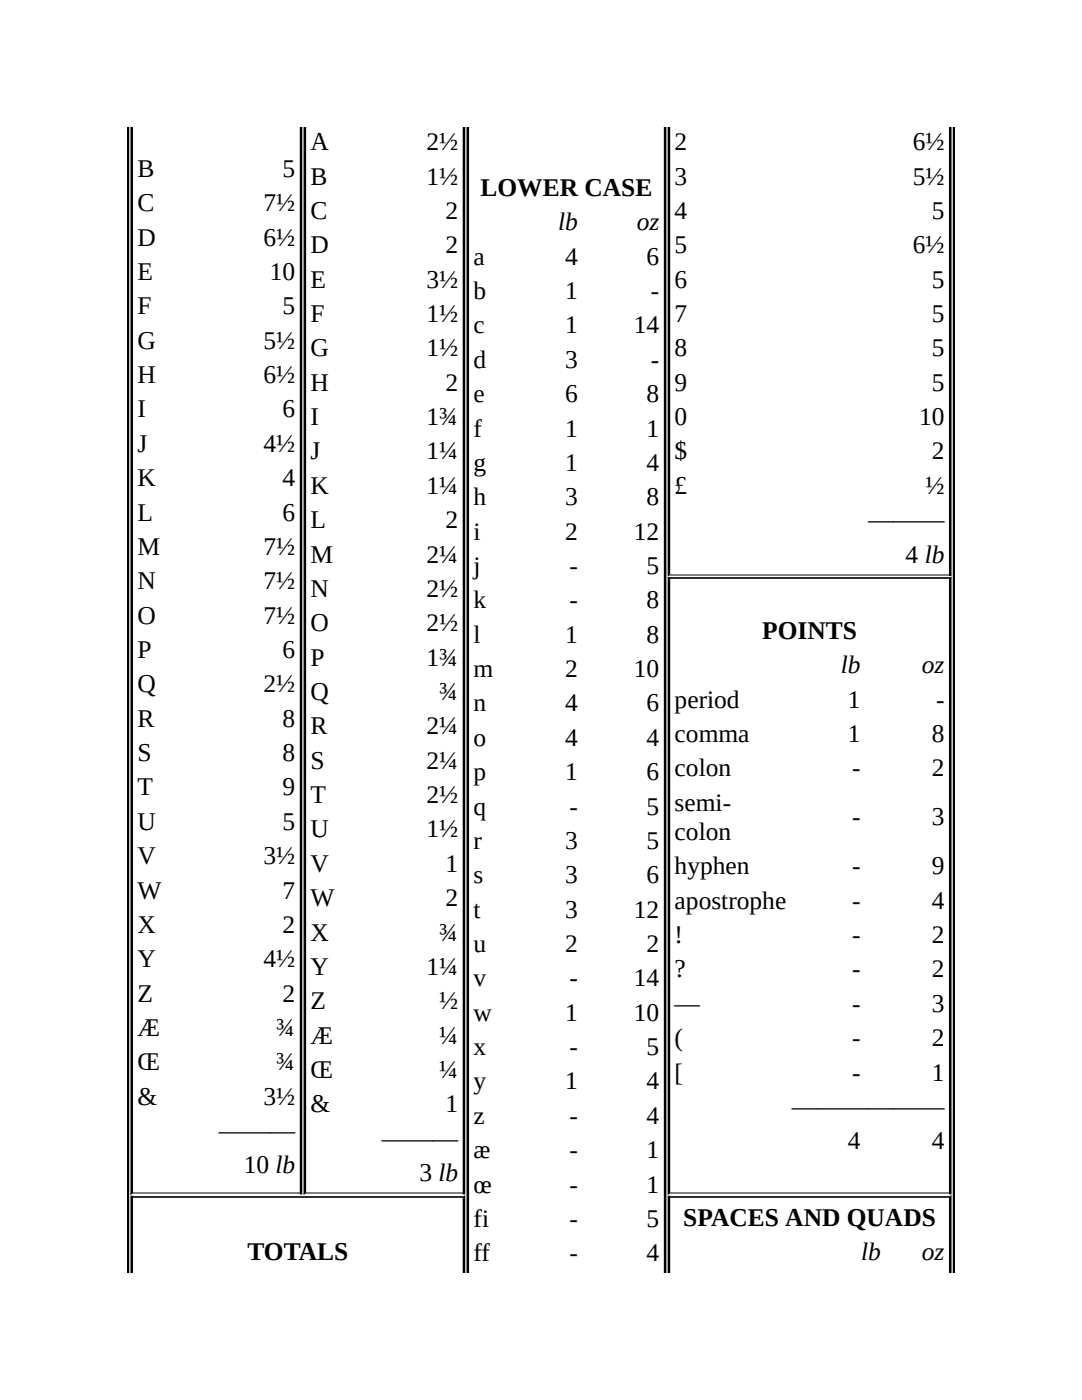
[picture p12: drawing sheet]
<svg xmlns="http://www.w3.org/2000/svg" width="216mm" height="279mm" viewBox="0 0 216 279" stroke-linecap="round" stroke-linejoin="round" font-family="sans-serif">
<defs><g id="words">
<g font-size="5.1">
<text x="62" y="30">A</text>
<text x="85.1" y="30">2½</text>
<text x="134.6" y="30">2</text>
<text x="182.1" y="30">6½</text>
<text x="27.4" y="35.3">B</text>
<text x="56.4" y="35.3">5</text>
<text x="62" y="36.8">B</text>
<text x="85.1" y="36.8">1½</text>
<text x="95.9" y="39.1">LOWER CASE</text>
<text x="134.6" y="36.8">3</text>
<text x="182.1" y="36.8">5½</text>
<text x="27.4" y="42.2">C</text>
<text x="52.6" y="42.2">7½</text>
<text x="62" y="43.7">C</text>
<text x="88.9" y="43.7">2</text>
<text x="111.4" y="46">lb</text>
<text x="127.1" y="46">oz</text>
<text x="134.6" y="43.7">4</text>
<text x="185.9" y="43.7">5</text>
<text x="27.4" y="49">D</text>
<text x="52.6" y="49">6½</text>
<text x="62" y="50.5">D</text>
<text x="88.9" y="50.5">2</text>
<text x="94.5" y="52.8">a</text>
<text x="112.8" y="52.8">4</text>
<text x="129" y="52.8">6</text>
<text x="134.6" y="50.5">5</text>
<text x="182.1" y="50.5">6½</text>
<text x="27.4" y="55.9">E</text>
<text x="53.8" y="55.9">10</text>
<text x="62" y="57.4">E</text>
<text x="85.1" y="57.4">3½</text>
<text x="94.5" y="59.7">b</text>
<text x="112.8" y="59.7">1</text>
<text x="129.9" y="59.7">-</text>
<text x="134.6" y="57.4">6</text>
<text x="185.9" y="57.4">5</text>
<text x="27.4" y="62.7">F</text>
<text x="56.4" y="62.7">5</text>
<text x="62" y="64.3">F</text>
<text x="85.1" y="64.3">1½</text>
<text x="134.6" y="64.3">7</text>
<text x="185.9" y="64.3">5</text>
<text x="27.4" y="69.6">G</text>
<text x="52.6" y="69.6">5½</text>
<text x="62" y="71.1">G</text>
<text x="85.1" y="71.1">1½</text>
<text x="94.5" y="66.5">c</text>
<text x="112.8" y="66.5">1</text>
<text x="126.5" y="66.5">14</text>
<text x="134.6" y="71.1">8</text>
<text x="185.9" y="71.1">5</text>
<text x="27.4" y="76.5">H</text>
<text x="52.6" y="76.5">6½</text>
<text x="62" y="78">H</text>
<text x="88.9" y="78">2</text>
<text x="94.5" y="73.4">d</text>
<text x="112.8" y="73.4">3</text>
<text x="129.9" y="73.4">-</text>
<text x="134.6" y="78">9</text>
<text x="185.9" y="78">5</text>
<text x="27.4" y="83.3">I</text>
<text x="56.4" y="83.3">6</text>
<text x="94.5" y="80.3">e</text>
<text x="112.8" y="80.3">6</text>
<text x="129" y="80.3">8</text>
<text x="62" y="84.8">I</text>
<text x="85.1" y="84.8">1¾</text>
<text x="94.5" y="87.1">f</text>
<text x="112.8" y="87.1">1</text>
<text x="129" y="87.1">1</text>
<text x="134.6" y="84.8">0</text>
<text x="183.4" y="84.8">10</text>
<text x="27.4" y="90.2">J</text>
<text x="52.6" y="90.2">4½</text>
<text x="62" y="91.7">J</text>
<text x="85.1" y="91.7">1¼</text>
<text x="94.5" y="94">g</text>
<text x="112.8" y="94">1</text>
<text x="129" y="94">4</text>
<text x="134.6" y="91.7">$</text>
<text x="185.9" y="91.7">2</text>
<text x="27.4" y="97">K</text>
<text x="56.4" y="97">4</text>
<text x="62" y="98.6">K</text>
<text x="85.1" y="98.6">1¼</text>
<text x="94.5" y="100.8">h</text>
<text x="112.8" y="100.8">3</text>
<text x="129" y="100.8">8</text>
<text x="134.6" y="98.6">£</text>
<text x="184.7" y="98.6">½</text>
<text x="27.4" y="103.9">L</text>
<text x="56.4" y="103.9">6</text>
<text x="62" y="105.4">L</text>
<text x="88.9" y="105.4">2</text>
<text x="94.5" y="107.7">i</text>
<text x="112.8" y="107.7">2</text>
<text x="126.5" y="107.7">12</text>
<text x="173.2" y="105.4">———</text>
<text x="27.4" y="110.7">M</text>
<text x="52.6" y="110.7">7½</text>
<text x="62" y="112.3">M</text>
<text x="85.1" y="112.3">2¼</text>
<text x="180.7" y="112.3">4 lb</text>
<text x="27.4" y="117.6">N</text>
<text x="52.6" y="117.6">7½</text>
<text x="62" y="119.1">N</text>
<text x="85.1" y="119.1">2½</text>
<text x="94.5" y="114.6">j</text>
<text x="113.6" y="114.6">-</text>
<text x="129" y="114.6">5</text>
<text x="27.4" y="124.5">O</text>
<text x="52.6" y="124.5">7½</text>
<text x="62" y="126">O</text>
<text x="85.1" y="126">2½</text>
<text x="94.5" y="121.4">k</text>
<text x="113.6" y="121.4">-</text>
<text x="129" y="121.4">8</text>
<text x="27.4" y="131.3">P</text>
<text x="56.4" y="131.3">6</text>
<text x="94.5" y="128.3">l</text>
<text x="112.8" y="128.3">1</text>
<text x="129" y="128.3">8</text>
<text x="152.1" y="127.5">POINTS</text>
<text x="62" y="132.8">P</text>
<text x="85.1" y="132.8">1¾</text>
<text x="94.5" y="135.1">m</text>
<text x="112.8" y="135.1">2</text>
<text x="126.5" y="135.1">10</text>
<text x="167.8" y="134.4">lb</text>
<text x="184" y="134.4">oz</text>
<text x="27.4" y="138.2">Q</text>
<text x="52.6" y="138.2">2½</text>
<text x="62" y="139.7">Q</text>
<text x="87.6" y="139.7">¾</text>
<text x="94.5" y="142">n</text>
<text x="112.8" y="142">4</text>
<text x="129" y="142">6</text>
<text x="134.6" y="141.2">period</text>
<text x="169.2" y="141.2">1</text>
<text x="186.8" y="141.2">-</text>
<text x="27.4" y="145">R</text>
<text x="56.4" y="145">8</text>
<text x="62" y="146.6">R</text>
<text x="85.1" y="146.6">2¼</text>
<text x="94.5" y="148.8">o</text>
<text x="112.8" y="148.8">4</text>
<text x="129" y="148.8">4</text>
<text x="134.6" y="148.1">comma</text>
<text x="169.2" y="148.1">1</text>
<text x="185.9" y="148.1">8</text>
<text x="27.4" y="151.9">S</text>
<text x="56.4" y="151.9">8</text>
<text x="62" y="153.4">S</text>
<text x="85.1" y="153.4">2¼</text>
<text x="94.5" y="155.7">p</text>
<text x="112.8" y="155.7">1</text>
<text x="129" y="155.7">6</text>
<text x="134.6" y="154.9">colon</text>
<text x="170" y="154.9">-</text>
<text x="185.9" y="154.9">2</text>
<text x="27.4" y="158.8">T</text>
<text x="56.4" y="158.8">9</text>
<text x="62" y="160.3">T</text>
<text x="85.1" y="160.3">2½</text>
<text x="134.6" y="161.8">semi-</text>
<text x="27.4" y="165.6">U</text>
<text x="56.4" y="165.6">5</text>
<text x="62" y="167.1">U</text>
<text x="85.1" y="167.1">1½</text>
<text x="94.5" y="162.6">q</text>
<text x="113.6" y="162.6">-</text>
<text x="129" y="162.6">5</text>
<text x="134.6" y="167.6">colon</text>
<text x="170" y="164.6">-</text>
<text x="185.9" y="164.6">3</text>
<text x="27.4" y="172.5">V</text>
<text x="52.6" y="172.5">3½</text>
<text x="62" y="174">V</text>
<text x="88.9" y="174">1</text>
<text x="94.5" y="169.4">r</text>
<text x="112.8" y="169.4">3</text>
<text x="129" y="169.4">5</text>
<text x="27.4" y="179.3">W</text>
<text x="56.4" y="179.3">7</text>
<text x="94.5" y="176.3">s</text>
<text x="112.8" y="176.3">3</text>
<text x="129" y="176.3">6</text>
<text x="134.6" y="174.5">hyphen</text>
<text x="170" y="174.5">-</text>
<text x="185.9" y="174.5">9</text>
<text x="62" y="180.8">W</text>
<text x="88.9" y="180.8">2</text>
<text x="94.5" y="183.1">t</text>
<text x="112.8" y="183.1">3</text>
<text x="126.5" y="183.1">12</text>
<text x="134.6" y="181.4">apostrophe</text>
<text x="170" y="181.4">-</text>
<text x="185.9" y="181.4">4</text>
<text x="27.4" y="186.2">X</text>
<text x="56.4" y="186.2">2</text>
<text x="62" y="187.7">X</text>
<text x="87.6" y="187.7">¾</text>
<text x="94.5" y="190">u</text>
<text x="112.8" y="190">2</text>
<text x="129" y="190">2</text>
<text x="134.6" y="188.2">!</text>
<text x="170" y="188.2">-</text>
<text x="185.9" y="188.2">2</text>
<text x="27.4" y="193">Y</text>
<text x="52.6" y="193">4½</text>
<text x="62" y="194.6">Y</text>
<text x="85.1" y="194.6">1¼</text>
<text x="94.5" y="196.8">v</text>
<text x="113.6" y="196.8">-</text>
<text x="126.5" y="196.8">14</text>
<text x="134.6" y="195.1">?</text>
<text x="170" y="195.1">-</text>
<text x="185.9" y="195.1">2</text>
<text x="27.4" y="199.9">Z</text>
<text x="56.4" y="199.9">2</text>
<text x="62" y="201.4">Z</text>
<text x="87.6" y="201.4">½</text>
<text x="94.5" y="203.7">w</text>
<text x="112.8" y="203.7">1</text>
<text x="126.5" y="203.7">10</text>
<text x="134.6" y="201.9">—</text>
<text x="170" y="201.9">-</text>
<text x="185.9" y="201.9">3</text>
<text x="27.4" y="206.8">Æ</text>
<text x="55.1" y="206.8">¾</text>
<text x="62" y="208.3">Æ</text>
<text x="87.6" y="208.3">¼</text>
<text x="134.6" y="208.8">(</text>
<text x="170" y="208.8">-</text>
<text x="185.9" y="208.8">2</text>
<text x="27.4" y="213.6">Œ</text>
<text x="55.1" y="213.6">¾</text>
<text x="62" y="215.1">Œ</text>
<text x="87.6" y="215.1">¼</text>
<text x="94.5" y="210.6">x</text>
<text x="113.6" y="210.6">-</text>
<text x="129" y="210.6">5</text>
<text x="134.6" y="215.6">[</text>
<text x="170" y="215.6">-</text>
<text x="185.9" y="215.6">1</text>
<text x="27.4" y="220.5">&amp;</text>
<text x="52.6" y="220.5">3½</text>
<text x="62" y="222">&amp;</text>
<text x="88.9" y="222">1</text>
<text x="94.5" y="217.4">y</text>
<text x="112.8" y="217.4">1</text>
<text x="129" y="217.4">4</text>
<text x="43.7" y="227.3">———</text>
<text x="94.5" y="224.3">z</text>
<text x="113.6" y="224.3">-</text>
<text x="129" y="224.3">4</text>
<text x="158" y="222.5">——————</text>
<text x="76.2" y="228.9">———</text>
<text x="94.5" y="231.1">æ</text>
<text x="113.6" y="231.1">-</text>
<text x="129" y="231.1">1</text>
<text x="169.2" y="229.4">4</text>
<text x="185.9" y="229.4">4</text>
<text x="48.6" y="234.2">10 lb</text>
<text x="83.7" y="235.7">3 lb</text>
<text x="94.5" y="238">œ</text>
<text x="113.6" y="238">-</text>
<text x="129" y="238">1</text>
<text x="94.5" y="244.9">fi</text>
<text x="113.6" y="244.9">-</text>
<text x="129" y="244.9">5</text>
<text x="136.3" y="244.6">SPACES AND QUADS</text>
<text x="49.4" y="251.5">TOTALS</text>
<text x="94.5" y="251.7">ff</text>
<text x="113.6" y="251.7">-</text>
<text x="129" y="251.7">4</text>
<text x="171.8" y="251.5">lb</text>
<text x="184" y="251.5">oz</text>
</g>
</g></defs>
<path d="M25.4 25.4h.3v228.6h-.3z" fill-rule="evenodd" fill="#808080" stroke="#000" stroke-width=".25"/>
<path d="M190.2 25.4h.3v228.6h-.3z" fill-rule="evenodd" fill="#2c2c2c" stroke="#000" stroke-width=".25"/>
<path d="M26.2 238.1h34" fill="none" stroke="#808080" stroke-width=".25"/>
<path d="M26.2 25.4h.2v212.6l-.2 .3z" fill-rule="evenodd" fill="#2c2c2c" stroke="#000" stroke-width=".25"/>
<path d="M59.9 25.4h.3v212.9h-.3z" fill-rule="evenodd" fill="#808080" stroke="#000" stroke-width=".25"/>
<path d="M60.7 238.1h32" fill="none" stroke="#808080" stroke-width=".25"/>
<path d="M60.7 25.4h.3v212.6l-.3 .3z" fill-rule="evenodd" fill="#2c2c2c" stroke="#000" stroke-width=".25"/>
<path d="M92.5 25.4h.2v212.9h-.2z" fill-rule="evenodd" fill="#808080" stroke="#000" stroke-width=".25"/>
<path d="M93.2 25.4h.3v228.6h-.3z" fill-rule="evenodd" fill="#2c2c2c" stroke="#000" stroke-width=".25"/>
<path d="M132.6 25.4h.2v228.6h-.2z" fill-rule="evenodd" fill="#808080" stroke="#000" stroke-width=".25"/>
<path d="M133.4 114.7h56.3" fill="none" stroke="#808080" stroke-width=".25"/>
<path d="M133.4 25.4h.2v89.2l-.2 .2z" fill-rule="evenodd" fill="#2c2c2c" stroke="#000" stroke-width=".25"/>
<path d="M189.5 25.4h.2v89.4h-.2z" fill-rule="evenodd" fill="#808080" stroke="#000" stroke-width=".25"/>
<path d="M133.4 115.4h56.3" fill="none" stroke="#2c2c2c" stroke-width=".25"/>
<path d="M133.4 238.1h56.3" fill="none" stroke="#808080" stroke-width=".25"/>
<path d="M133.4 115.3h.2v122.7l-.2 .3z" fill-rule="evenodd" fill="#2c2c2c" stroke="#000" stroke-width=".25"/>
<path d="M189.7 115.3v123h-.2v-122.7z" fill-rule="evenodd" fill="#808080" stroke="#000" stroke-width=".25"/>
<path d="M26.2 238.9h66.5" fill="none" stroke="#2c2c2c" stroke-width=".25"/>
<path d="M26.2 238.8h.2v15.2h-.2z" fill-rule="evenodd" fill="#2c2c2c" stroke="#000" stroke-width=".25"/>
<path d="M92.7 238.8v15.2h-.2v-15z" fill-rule="evenodd" fill="#808080" stroke="#000" stroke-width=".25"/>
<path d="M133.4 238.9h56.3" fill="none" stroke="#2c2c2c" stroke-width=".25"/>
<path d="M133.4 238.8h.2v15.2h-.2z" fill-rule="evenodd" fill="#2c2c2c" stroke="#000" stroke-width=".25"/>
<path d="M189.7 238.8v15.2h-.2v-15z" fill-rule="evenodd" fill="#808080" stroke="#000" stroke-width=".25"/>
<use href="#words"/>
</svg>
